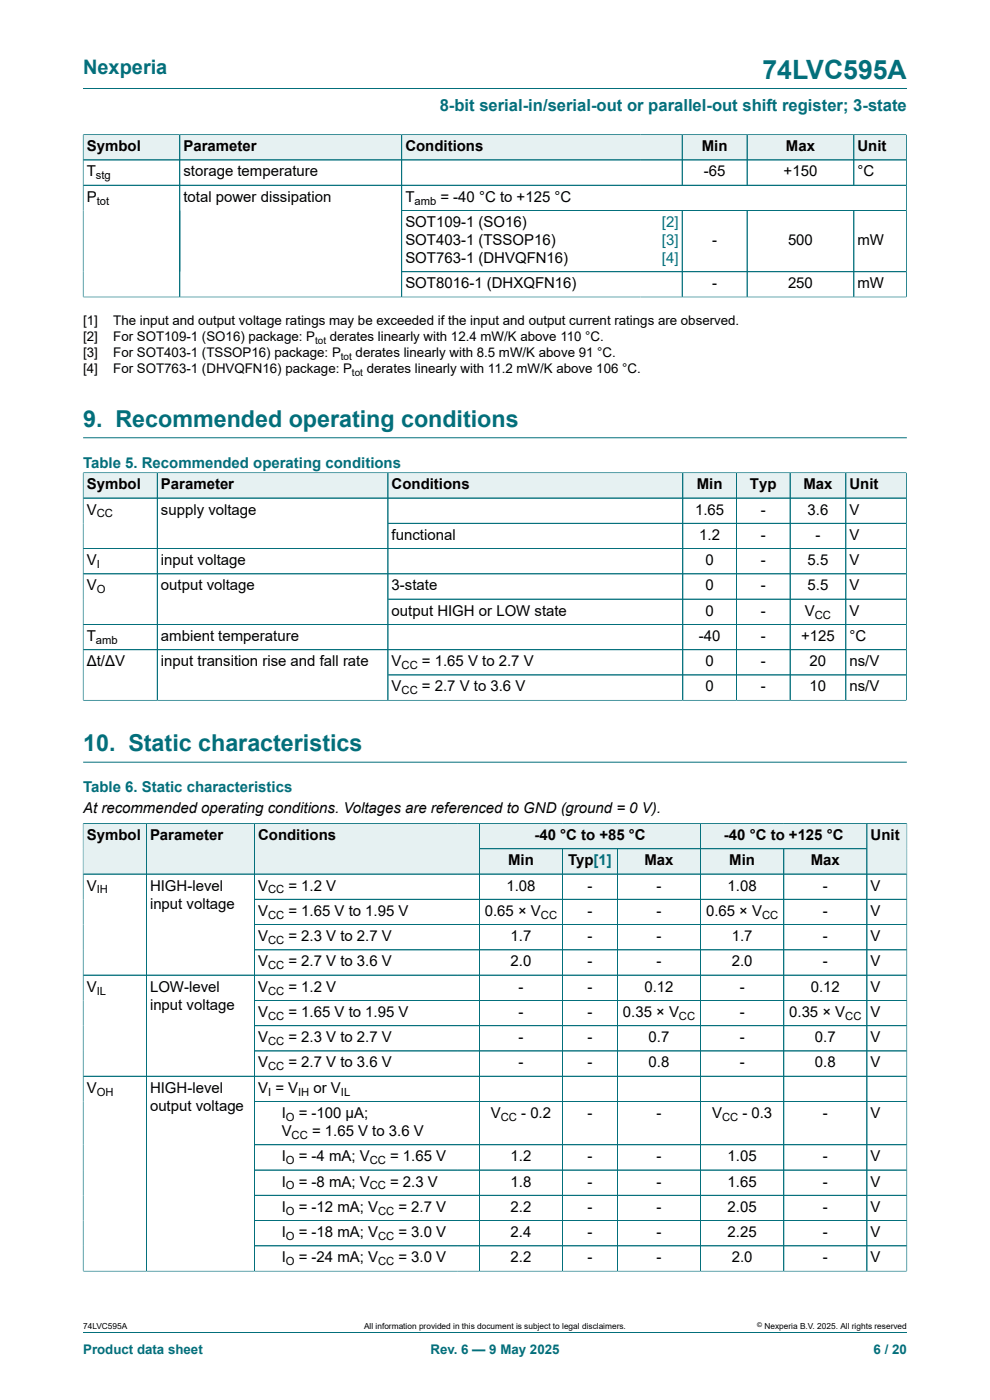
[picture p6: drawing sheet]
<svg xmlns="http://www.w3.org/2000/svg" width="210mm" height="297mm" viewBox="0 0 210 297" stroke-linecap="round" stroke-linejoin="round" font-family="sans-serif">
<defs><g id="words">
<text font-size="5.6" fill="#036f7b" x="161.7" y="16.8">74LVC595A</text>
<g font-size="4.9" fill="#036f7b">
<text x="17.6" y="90.5">9. Recommended operating conditions</text>
<text x="17.6" y="159.4">10. Static characteristics</text>
</g>
<text font-size="4.2" fill="#036f7b" x="17.6" y="15.6">Nexperia</text>
<text font-size="3.5" fill="#036f7b" x="93.3" y="23.7">8-bit serial-in/serial-out or parallel-out shift register; 3-state</text>
<g font-size="3.2">
<text x="18.4" y="32.1">Symbol</text>
<text x="38.9" y="32.1">Parameter</text>
<text x="86" y="32.1">Conditions</text>
<text x="148.9" y="32.1">Min</text>
<text x="166.7" y="32.1">Max</text>
<text x="181.9" y="32.1">Unit</text>
<text x="18.4" y="37.4">T</text>
<text x="38.9" y="37.4">storage temperature</text>
<text x="149.3" y="37.4">-65</text>
<text x="166.2" y="37.4">+150</text>
<text x="181.9" y="37.4">°C</text>
<text x="18.4" y="42.8">P</text>
<text x="38.9" y="42.8">total power dissipation</text>
<text x="86" y="42.8">T</text>
<text x="93.4" y="42.8">= -40 °C to +125 °C</text>
<text x="86" y="48.2">SOT109-1 (SO16)</text>
<text x="86" y="52">SOT403-1 (TSSOP16)</text>
<text x="151.1" y="52">-</text>
<text x="167.2" y="52">500</text>
<text x="181.9" y="52">mW</text>
<text x="86" y="55.8">SOT763-1 (DHVQFN16)</text>
<text x="86" y="61.1">SOT8016-1 (DHXQFN16)</text>
<text x="151.1" y="61.1">-</text>
<text x="167.2" y="61.1">250</text>
<text x="181.9" y="61.1">mW</text>
<text x="18.4" y="103.8">Symbol</text>
<text x="34.1" y="103.8">Parameter</text>
<text x="83.1" y="103.8">Conditions</text>
<text x="147.8" y="103.8">Min</text>
<text x="159.1" y="103.8">Typ</text>
<text x="170.4" y="103.8">Max</text>
<text x="180.2" y="103.8">Unit</text>
<text x="18.4" y="109.2">V</text>
<text x="34.1" y="109.2">supply voltage</text>
<text x="147.4" y="109.2">1.65</text>
<text x="161.4" y="109.2">-</text>
<text x="171.3" y="109.2">3.6</text>
<text x="180.2" y="109.2">V</text>
<text x="18.4" y="119.9">V</text>
<text x="34.1" y="119.9">input voltage</text>
<text x="83.1" y="114.5">functional</text>
<text x="148.3" y="114.5">1.2</text>
<text x="149.6" y="119.9">0</text>
<text x="161.4" y="114.5">-</text>
<text x="161.4" y="119.9">-</text>
<text x="171.3" y="119.9">5.5</text>
<text x="173" y="114.5">-</text>
<text x="180.2" y="114.5">V</text>
<text x="180.2" y="119.9">V</text>
<text x="18.4" y="125.2">V</text>
<text x="34.1" y="125.2">output voltage</text>
<text x="83.1" y="125.2">3-state</text>
<text x="149.6" y="125.2">0</text>
<text x="161.4" y="125.2">-</text>
<text x="171.3" y="125.2">5.5</text>
<text x="180.2" y="125.2">V</text>
<text x="83.1" y="130.6">output HIGH or LOW state</text>
<text x="149.6" y="130.6">0</text>
<text x="161.4" y="130.6">-</text>
<text x="170.7" y="130.6">V</text>
<text x="180.2" y="130.6">V</text>
<text x="18.4" y="136">T</text>
<text x="34.1" y="136">ambient temperature</text>
<text x="148.2" y="136">-40</text>
<text x="161.4" y="136">-</text>
<text x="169.9" y="136">+125</text>
<text x="180.2" y="136">°C</text>
<text x="18.4" y="141.3">Δt/ΔV</text>
<text x="34.1" y="141.3">input transition rise and fall rate</text>
<text x="83.1" y="141.3">V</text>
<text x="89.5" y="141.3">= 1.65 V to 2.7 V</text>
<text x="149.6" y="141.3">0</text>
<text x="161.4" y="141.3">-</text>
<text x="171.7" y="141.3">20</text>
<text x="180.2" y="141.3">ns/V</text>
<text x="83.1" y="146.7">V</text>
<text x="89.5" y="146.7">= 2.7 V to 3.6 V</text>
<text x="149.6" y="146.7">0</text>
<text x="161.4" y="146.7">-</text>
<text x="171.7" y="146.7">10</text>
<text x="180.2" y="146.7">ns/V</text>
<text x="17.6" y="172.6">At recommended operating conditions. Voltages are referenced to GND (ground = 0 V).</text>
<text x="18.4" y="178.2">Symbol</text>
<text x="31.8" y="178.2">Parameter</text>
<text x="54.8" y="178.2">Conditions</text>
<text x="113.4" y="178.2">-40 °C to +85 °C</text>
<text x="153.6" y="178.2">-40 °C to +125 °C</text>
<text x="184.7" y="178.2">Unit</text>
<text x="107.8" y="183.6">Min</text>
<text x="120.5" y="183.6">Typ[1]</text>
<text x="136.7" y="183.6">Max</text>
<text x="154.7" y="183.6">Min</text>
<text x="172" y="183.6">Max</text>
<text x="18.4" y="188.9">V</text>
<text x="31.8" y="188.9">HIGH-level</text>
<text x="54.8" y="188.9">V</text>
<text x="61.2" y="188.9">= 1.2 V</text>
<text x="107.4" y="188.9">1.08</text>
<text x="124.6" y="188.9">-</text>
<text x="139.3" y="188.9">-</text>
<text x="154.3" y="188.9">1.08</text>
<text x="174.5" y="188.9">-</text>
<text x="184.7" y="188.9">V</text>
<text x="31.8" y="192.7">input voltage</text>
<text x="54.8" y="194.3">V</text>
<text x="61.2" y="194.3">= 1.65 V to 1.95 V</text>
<text x="102.8" y="194.3">0.65 × V</text>
<text x="124.6" y="194.3">-</text>
<text x="139.3" y="194.3">-</text>
<text x="149.8" y="194.3">0.65 × V</text>
<text x="174.5" y="194.3">-</text>
<text x="184.7" y="194.3">V</text>
<text x="54.8" y="199.6">V</text>
<text x="61.2" y="199.6">= 2.3 V to 2.7 V</text>
<text x="108.3" y="199.6">1.7</text>
<text x="124.6" y="199.6">-</text>
<text x="139.3" y="199.6">-</text>
<text x="155.2" y="199.6">1.7</text>
<text x="174.5" y="199.6">-</text>
<text x="184.7" y="199.6">V</text>
<text x="54.8" y="205">V</text>
<text x="61.2" y="205">= 2.7 V to 3.6 V</text>
<text x="108.3" y="205">2.0</text>
<text x="124.6" y="205">-</text>
<text x="139.3" y="205">-</text>
<text x="155.2" y="205">2.0</text>
<text x="174.5" y="205">-</text>
<text x="184.7" y="205">V</text>
<text x="18.4" y="210.4">V</text>
<text x="31.8" y="210.4">LOW-level</text>
<text x="31.8" y="214.2">input voltage</text>
<text x="54.8" y="210.4">V</text>
<text x="54.8" y="215.7">V</text>
<text x="61.2" y="210.4">= 1.2 V</text>
<text x="61.2" y="215.7">= 1.65 V to 1.95 V</text>
<text x="110" y="210.4">-</text>
<text x="110" y="215.7">-</text>
<text x="124.6" y="210.4">-</text>
<text x="124.6" y="215.7">-</text>
<text x="132.1" y="215.7">0.35 × V</text>
<text x="136.7" y="210.4">0.12</text>
<text x="156.9" y="210.4">-</text>
<text x="156.9" y="215.7">-</text>
<text x="167.4" y="215.7">0.35 × V</text>
<text x="172" y="210.4">0.12</text>
<text x="184.7" y="210.4">V</text>
<text x="184.7" y="215.7">V</text>
<text x="54.8" y="221.1">V</text>
<text x="61.2" y="221.1">= 2.3 V to 2.7 V</text>
<text x="110" y="221.1">-</text>
<text x="124.6" y="221.1">-</text>
<text x="137.6" y="221.1">0.7</text>
<text x="156.9" y="221.1">-</text>
<text x="172.9" y="221.1">0.7</text>
<text x="184.7" y="221.1">V</text>
<text x="54.8" y="226.5">V</text>
<text x="61.2" y="226.5">= 2.7 V to 3.6 V</text>
<text x="110" y="226.5">-</text>
<text x="124.6" y="226.5">-</text>
<text x="137.6" y="226.5">0.8</text>
<text x="156.9" y="226.5">-</text>
<text x="172.9" y="226.5">0.8</text>
<text x="184.7" y="226.5">V</text>
<text x="18.4" y="231.8">V</text>
<text x="31.8" y="231.8">HIGH-level</text>
<text x="54.8" y="231.8">V = V</text>
<text x="66.5" y="231.8">or V</text>
<text x="31.8" y="235.6">output voltage</text>
<text x="59.8" y="237.2">I</text>
<text x="63.4" y="237.2">= -100 μA;</text>
<text x="104.1" y="237.2">V</text>
<text x="110.6" y="237.2">- 0.2</text>
<text x="124.6" y="237.2">-</text>
<text x="139.3" y="237.2">-</text>
<text x="151" y="237.2">V</text>
<text x="157.5" y="237.2">- 0.3</text>
<text x="174.5" y="237.2">-</text>
<text x="184.7" y="237.2">V</text>
<text x="59.8" y="241">V</text>
<text x="66.2" y="241">= 1.65 V to 3.6 V</text>
<text x="59.8" y="246.4">I</text>
<text x="59.8" y="251.7">I</text>
<text x="63.4" y="246.4">= -4 mA; V</text>
<text x="63.4" y="251.7">= -8 mA; V</text>
<text x="82.7" y="246.4">= 1.65 V</text>
<text x="82.7" y="251.7">= 2.3 V</text>
<text x="108.3" y="246.4">1.2</text>
<text x="108.3" y="251.7">1.8</text>
<text x="124.6" y="246.4">-</text>
<text x="124.6" y="251.7">-</text>
<text x="139.3" y="246.4">-</text>
<text x="139.3" y="251.7">-</text>
<text x="154.3" y="246.4">1.05</text>
<text x="154.3" y="251.7">1.65</text>
<text x="174.5" y="246.4">-</text>
<text x="174.5" y="251.7">-</text>
<text x="184.7" y="246.4">V</text>
<text x="184.7" y="251.7">V</text>
<text x="59.8" y="257.1">I</text>
<text x="63.4" y="257.1">= -12 mA; V</text>
<text x="84.5" y="257.1">= 2.7 V</text>
<text x="108.3" y="257.1">2.2</text>
<text x="124.6" y="257.1">-</text>
<text x="139.3" y="257.1">-</text>
<text x="154.3" y="257.1">2.05</text>
<text x="174.5" y="257.1">-</text>
<text x="184.7" y="257.1">V</text>
<text x="59.8" y="262.4">I</text>
<text x="63.4" y="262.4">= -18 mA; V</text>
<text x="84.5" y="262.4">= 3.0 V</text>
<text x="108.3" y="262.4">2.4</text>
<text x="124.6" y="262.4">-</text>
<text x="139.3" y="262.4">-</text>
<text x="154.3" y="262.4">2.25</text>
<text x="174.5" y="262.4">-</text>
<text x="184.7" y="262.4">V</text>
<text x="59.8" y="267.8">I</text>
<text x="63.4" y="267.8">= -24 mA; V</text>
<text x="84.5" y="267.8">= 3.0 V</text>
<text x="108.3" y="267.8">2.2</text>
<text x="124.6" y="267.8">-</text>
<text x="139.3" y="267.8">-</text>
<text x="155.2" y="267.8">2.0</text>
<text x="174.5" y="267.8">-</text>
<text x="184.7" y="267.8">V</text>
</g>
<g font-size="3.2" fill="#00f">
<text x="140.4" y="48.2">[2]</text>
<text x="140.4" y="52">[3]</text>
<text x="140.4" y="55.8">[4]</text>
</g>
<g font-size="3.2" fill="#036f7b">
<text x="17.6" y="99.2">Table 5. Recommended operating conditions</text>
<text x="17.6" y="168">Table 6. Static characteristics</text>
</g>
<g font-size="2.8">
<text x="17.6" y="69">[1]</text>
<text x="24" y="69">The input and output voltage ratings may be exceeded if the input and output current ratings are observed.</text>
<text x="17.6" y="72.3">[2]</text>
<text x="17.6" y="75.7">[3]</text>
<text x="24" y="72.3">For SOT109-1 (SO16) package: P</text>
<text x="24" y="75.7">For SOT403-1 (TSSOP16) package: P</text>
<text x="70" y="72.3">derates linearly with 12.4 mW/K above 110 °C.</text>
<text x="75.4" y="75.7">derates linearly with 8.5 mW/K above 91 °C.</text>
<text x="17.6" y="79.1">[4]</text>
<text x="24" y="79.1">For SOT763-1 (DHVQFN16) package: P</text>
<text x="77.8" y="79.1">derates linearly with 11.2 mW/K above 106 °C.</text>
</g>
<g font-size="2.8" fill="#036f7b">
<text x="17.6" y="287.2">Product data sheet</text>
<text x="91.3" y="287.2">Rev. 6 — 9 May 2025</text>
<text x="185.3" y="287.2">6 / 20</text>
</g>
<g font-size="2.4">
<text x="20.4" y="38.1">stg</text>
<text x="20.5" y="43.4">tot</text>
<text x="87.9" y="43.4">amb</text>
<text x="20.5" y="109.8">CC</text>
<text x="20.5" y="120.5">I</text>
<text x="20.5" y="125.9">O</text>
<text x="172.9" y="131.2">CC</text>
<text x="20.4" y="136.6">amb</text>
<text x="85.2" y="142">CC</text>
<text x="85.2" y="147.3">CC</text>
<text x="20.5" y="189.5">IH</text>
<text x="56.9" y="189.5">CC</text>
<text x="56.9" y="194.9">CC</text>
<text x="114.7" y="194.9">CC</text>
<text x="161.7" y="194.9">CC</text>
<text x="56.9" y="200.3">CC</text>
<text x="56.9" y="205.6">CC</text>
<text x="20.5" y="211">IL</text>
<text x="56.9" y="211">CC</text>
<text x="56.9" y="216.4">CC</text>
<text x="56.9" y="221.7">CC</text>
<text x="144" y="216.4">CC</text>
<text x="179.3" y="216.4">CC</text>
<text x="56.9" y="227.1">CC</text>
<text x="20.5" y="232.4">OH</text>
<text x="56.9" y="232.4">I</text>
<text x="63.2" y="232.4">IH</text>
<text x="72.3" y="232.4">IL</text>
<text x="60.6" y="237.8">O</text>
<text x="106.2" y="237.8">CC</text>
<text x="153.2" y="237.8">CC</text>
<text x="61.9" y="241.6">CC</text>
<text x="60.6" y="247">O</text>
<text x="78.4" y="247">CC</text>
<text x="60.6" y="252.3">O</text>
<text x="60.6" y="257.7">O</text>
<text x="78.4" y="252.3">CC</text>
<text x="80.2" y="257.7">CC</text>
<text x="60.6" y="263.1">O</text>
<text x="80.2" y="263.1">CC</text>
<text x="60.6" y="268.4">O</text>
<text x="80.2" y="268.4">CC</text>
</g>
<g font-size="2.1">
<text x="66.8" y="72.9">tot</text>
<text x="72.3" y="76.3">tot</text>
<text x="74.7" y="79.7">tot</text>
</g>
<g font-size="1.8">
<text x="17.6" y="282">74LVC595A</text>
<text x="77.2" y="282">All information provided in this document is subject to legal disclaimers.</text>
<text x="162.2" y="282">Nexperia B.V. 2025. All rights reserved</text>
</g>
<text font-size="1.4" x="160.6" y="281.6">©</text>
</g></defs>
<path d="M17.6 18.8h174.8" fill="none" stroke="#036f7b" stroke-width=".21"/>
<path d="M17.7 28.6h20.4v5.3h-20.4z" fill="#e6f1f2"/>
<path d="M17.6 28.5v5.4h20.5v-5.3h-20.5" fill="none" stroke="#036f7b" stroke-width=".21"/>
<path d="M38.2 28.6h46.9v5.3h-46.9z" fill="#e6f1f2"/>
<path d="M38.1 28.6h47.1v5.3h-47.1z" fill="none" stroke="#036f7b" stroke-width=".21"/>
<path d="M85.3 28.6h50.5v5.3h-50.5z" fill="#e6f1f2"/>
<path d="M135.8 28.6h-50.6v5.3h50.6" fill="none" stroke="#036f7b" stroke-width=".21"/>
<path d="M135.8 28.6h8.8v5.3h-8.8z" fill="#e6f1f2"/>
<path d="M135.8 28.6h8.9v5.3h-8.9" fill="none" stroke="#036f7b" stroke-width=".21"/>
<path d="M144.8 28.6h13.6v5.3h-13.6z" fill="#e6f1f2"/>
<path d="M144.7 28.6h13.8v5.3h-13.8z" fill="none" stroke="#036f7b" stroke-width=".21"/>
<path d="M158.5 28.6h22.6v5.3h-22.6z" fill="#e6f1f2"/>
<path d="M158.5 28.6h22.6v5.3h-22.6z" fill="none" stroke="#036f7b" stroke-width=".21"/>
<path d="M181.2 28.6h11v5.3h-11z" fill="#e6f1f2"/>
<g fill="none" stroke="#036f7b" stroke-width=".21">
<path d="M17.6 33.9h174.7M17.6 39.3h174.7M17.6 28.6v34.5M17.7 28.6h174.6M38.1 28.6v34.4M85.2 28.6v34.4M144.7 28.6v10.7M158.5 28.6v10.7M181.1 28.6v10.7M192.3 28.5v34.6M85.2 44.7h107.1M85.2 57.6h107.1"/>
<path d="M144.7 44.7v18.3M158.5 44.7v18.3M181.1 44.7v18.3M17.6 63h174.7M17.6 92.9h174.8"/>
</g>
<path d="M17.7 100.4h15.6v5.2h-15.6z" fill="#e6f1f2"/>
<path d="M17.6 100.2v5.5h15.8v-5.4h-15.8" fill="none" stroke="#036f7b" stroke-width=".21"/>
<path d="M33.4 100.4h48.8v5.2h-48.8z" fill="#e6f1f2"/>
<path d="M33.4 100.3h48.9v5.4h-48.9z" fill="none" stroke="#036f7b" stroke-width=".21"/>
<path d="M82.4 100.4h54.6v5.2h-54.6z" fill="#e6f1f2"/>
<path d="M137 100.3h-54.7v5.4h54.7" fill="none" stroke="#036f7b" stroke-width=".21"/>
<path d="M137 100.4h7.8v5.2h-7.8z" fill="#e6f1f2"/>
<path d="M137 100.3h7.8v5.4h-7.8" fill="none" stroke="#036f7b" stroke-width=".21"/>
<path d="M144.9 100.4h11.2v5.2h-11.2z" fill="#e6f1f2"/>
<path d="M144.8 100.3h11.4v5.4h-11.4z" fill="none" stroke="#036f7b" stroke-width=".21"/>
<path d="M156.3 100.4h11.2v5.2h-11.2z" fill="#e6f1f2"/>
<path d="M156.2 100.3h11.4v5.4h-11.4z" fill="none" stroke="#036f7b" stroke-width=".21"/>
<path d="M167.7 100.4h11.7v5.2h-11.7z" fill="#e6f1f2"/>
<path d="M167.6 100.3h11.8v5.4h-11.8z" fill="none" stroke="#036f7b" stroke-width=".21"/>
<path d="M179.5 100.4h12.7v5.2h-12.7z" fill="#e6f1f2"/>
<g fill="none" stroke="#036f7b" stroke-width=".21">
<path d="M17.6 105.7h174.7M17.6 100.4v48.2M17.7 100.3h174.6M33.4 100.4v48.2M82.3 111h110M82.3 100.4v48.2M144.8 100.4v48.2M156.2 100.4v48.2M167.6 100.4v48.2M179.4 100.3v48.3M192.3 100.2v48.4M192.3 116.4h-174.7"/>
<path d="M17.6 121.7h174.7M17.6 132.5h174.7M17.6 137.8h174.7M192.3 127.1h-110M17.6 148.6h174.7M192.3 143.2h-110M17.6 161.7h174.8M101.7 174.7h46.9v5.4h-46.9z"/>
</g>
<path d="M101.8 174.8h46.7v5.2h-46.7z" fill="#e6f1f2"/>
<path d="M148.6 174.7h35.3v5.4h-35.3z" fill="none" stroke="#036f7b" stroke-width=".21"/>
<path d="M148.7 174.8h35.1v5.2h-35.1z" fill="#e6f1f2"/>
<path d="M17.6 174.6v10.8h13.4v-10.7h-13.4" fill="none" stroke="#036f7b" stroke-width=".21"/>
<path d="M17.7 174.8h13.3v10.5h-13.3z" fill="#e6f1f2"/>
<path d="M31 174.7h23v10.7h-23z" fill="none" stroke="#036f7b" stroke-width=".21"/>
<path d="M31.1 174.8h22.8v10.5h-22.8z" fill="#e6f1f2"/>
<path d="M54 174.7h47.7v10.7h-47.7z" fill="none" stroke="#036f7b" stroke-width=".21"/>
<g fill="#e6f1f2">
<path d="M54 174.8h47.6v10.5h-47.6z"/>
<path d="M101.8 180.1h17.5v5.2h-17.5z"/>
</g>
<path d="M101.7 180.1h17.6v5.3h-17.6z" fill="none" stroke="#036f7b" stroke-width=".21"/>
<path d="M119.4 180.1h11.5v5.2h-11.5z" fill="#e6f1f2"/>
<path d="M119.3 180.1h11.7v5.3h-11.7z" fill="none" stroke="#036f7b" stroke-width=".21"/>
<path d="M131 180.1h17.5v5.2h-17.5z" fill="#e6f1f2"/>
<path d="M131 180.1h17.6v5.3h-17.6z" fill="none" stroke="#036f7b" stroke-width=".21"/>
<path d="M148.7 180.1h17.5v5.2h-17.5z" fill="#e6f1f2"/>
<path d="M148.6 180.1h17.7v5.3h-17.7z" fill="none" stroke="#036f7b" stroke-width=".21"/>
<path d="M166.3 180.1h17.5v5.2h-17.5z" fill="#e6f1f2"/>
<path d="M192.4 174.6v10.8h-26.1v-5.3h17.6M192.4 174.7h-8.5v10.7" fill="none" stroke="#036f7b" stroke-width=".21"/>
<path d="M184 174.8h8.3v10.5h-8.3z" fill="#e6f1f2"/>
<g fill="none" stroke="#036f7b" stroke-width=".21">
<path d="M17.6 174.8v94.9M17.7 174.7h174.6M31 174.8v94.9M54 174.8v94.9M101.7 174.8v94.9M148.6 174.8v94.9M183.9 174.8v94.9M192.4 174.8v94.9M17.6 185.4h174.8M54 190.8h138.4M54 196.1h138.4M101.8 180.1h82"/>
<path d="M119.3 180.1v89.6M131 180.1v89.6M166.3 180.1v89.6M54 201.5h138.4M54 212.2h138.4M192.4 206.9h-174.8M192.4 217.6h-138.4M54 223h138.4M54 233.7h138.4M192.4 228.3h-174.8M54 242.9h138.4M54 248.2h138.4"/>
<path d="M54 258.9h138.4M192.4 253.6h-138.4M54 264.3h138.4M192.4 269.7h-174.8M17.6 282.6h174.8"/>
</g>
<use href="#words"/>
</svg>
